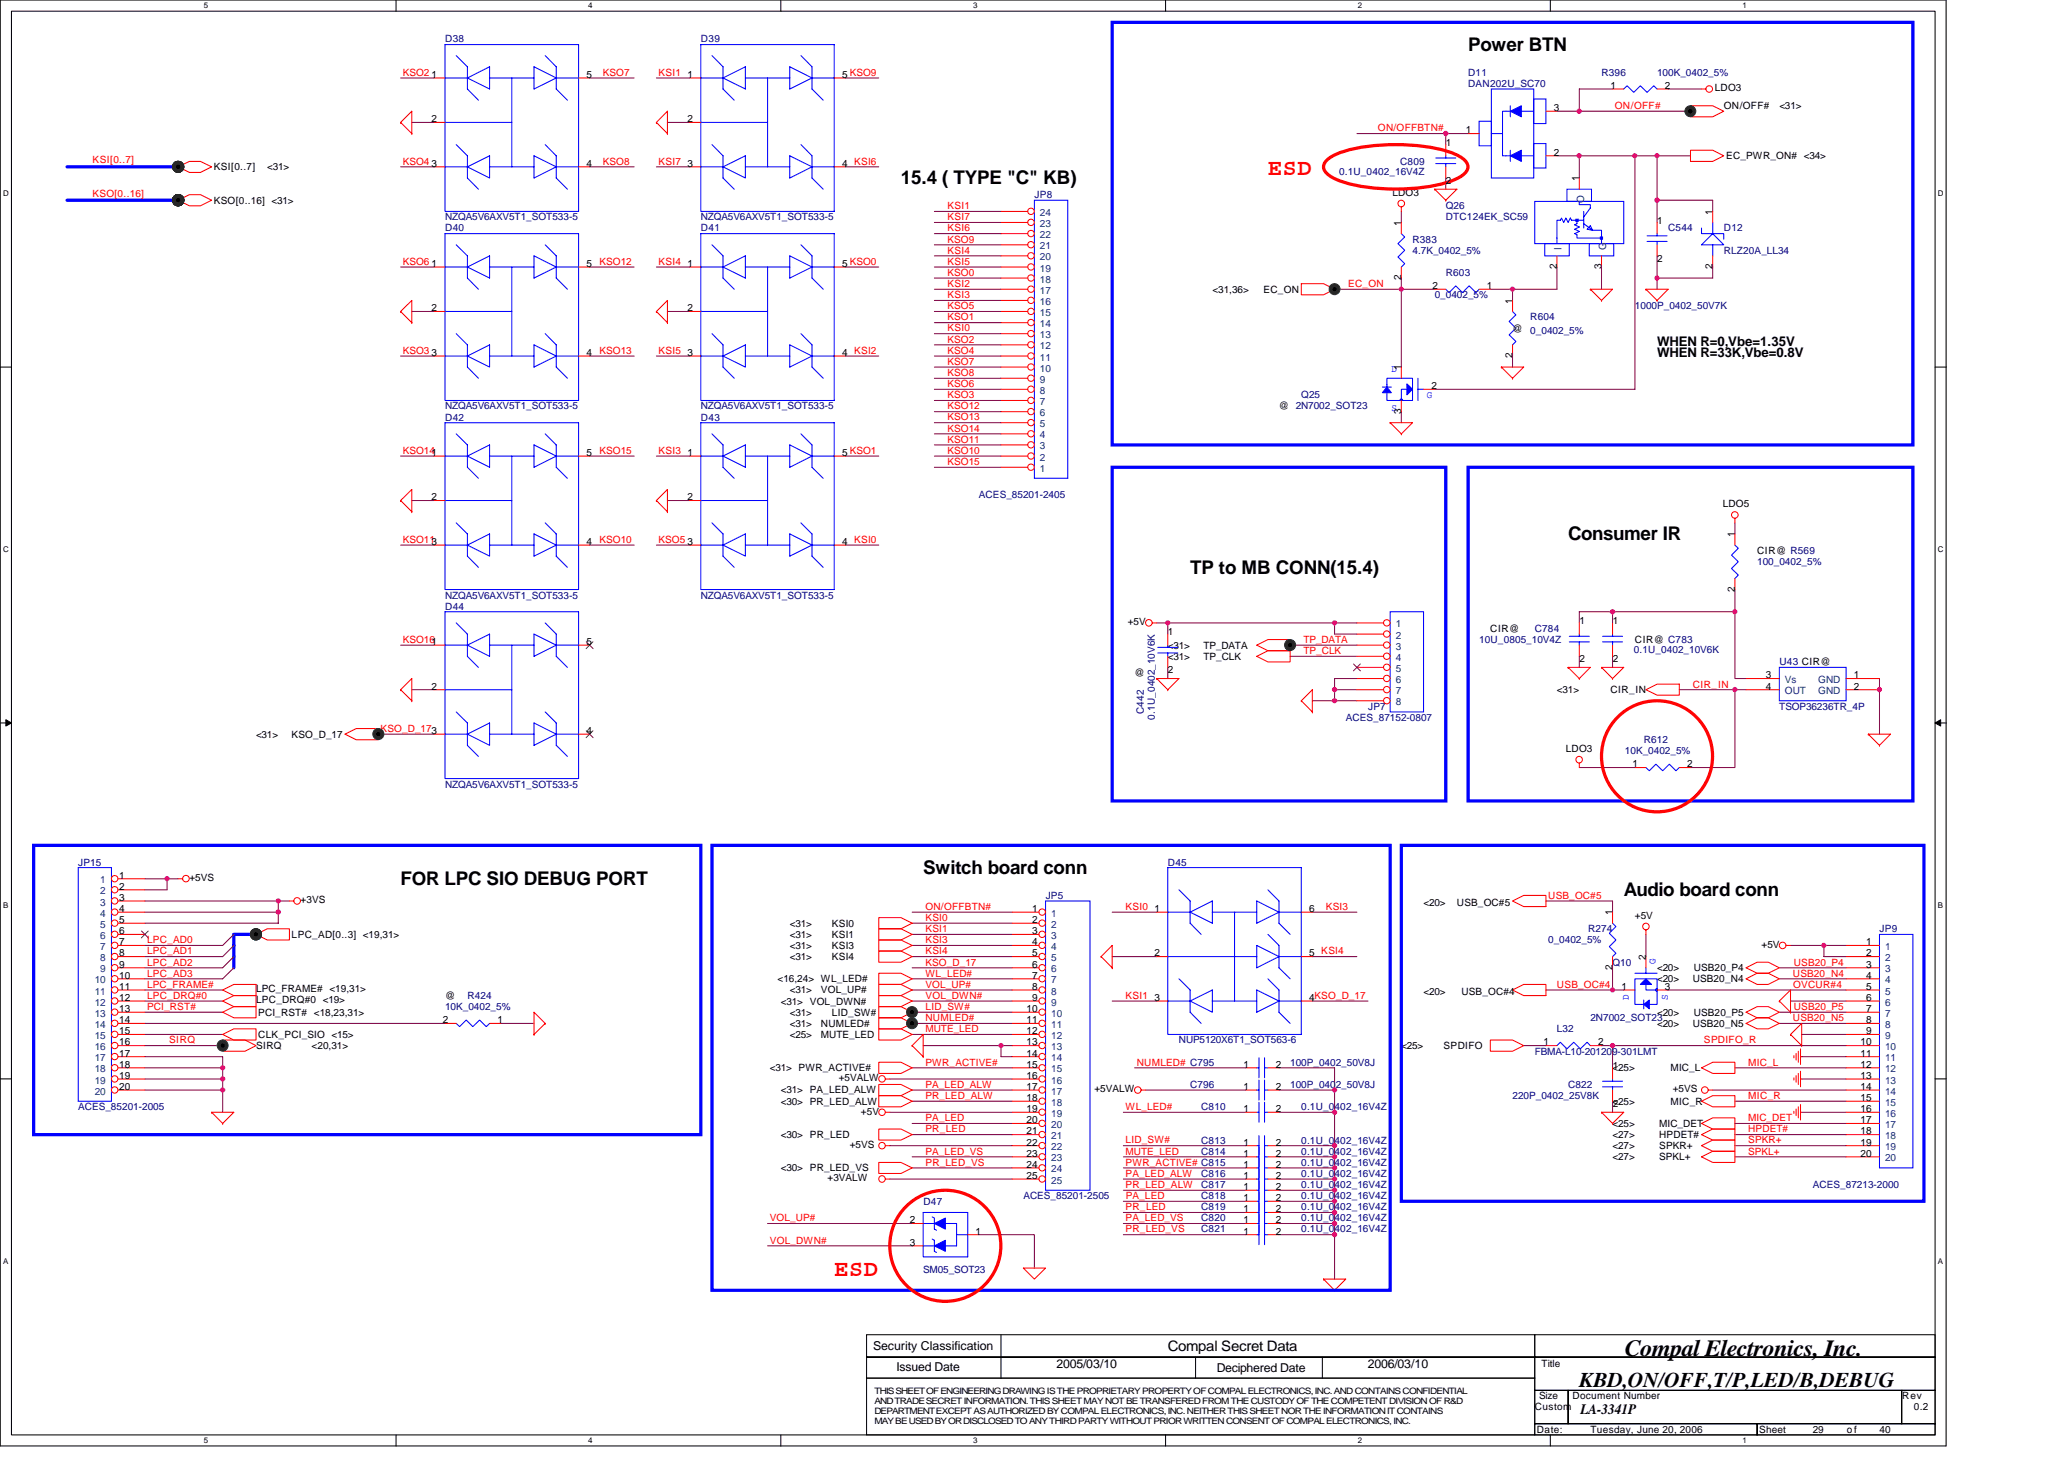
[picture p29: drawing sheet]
<svg xmlns="http://www.w3.org/2000/svg" width="297mm" height="210mm" viewBox="0 0 297 210" stroke-linecap="round" stroke-linejoin="round" font-family="sans-serif">
<defs><g id="words">
<g font-size="3.3" fill="#f00">
<text x="182.5" y="25.2">ESD</text>
<text x="120.1" y="183.6">ESD</text>
</g>
<text font-size="3.3" x="233.8" y="195.1">Compal Electronics, Inc.</text>
<text font-size="3" x="227.3" y="199.6">KBD,ON/OFF,T/P,LED/B,DEBUG</text>
<g font-size="2.7">
<text x="211.3" y="7.3">Power BTN</text>
<text x="129.7" y="26.5">15.4 ( TYPE &quot;C&quot; KB)</text>
<text x="225.7" y="77.7">Consumer IR</text>
<text x="171.3" y="82.5">TP to MB CONN(15.4)</text>
<text x="132.9" y="125.8">Switch board conn</text>
<text x="57.7" y="127.3">FOR LPC SIO DEBUG PORT</text>
<text x="233.7" y="128.9">Audio board conn</text>
</g>
<g font-size="2.1">
<text x="168.1" y="194.4">Compal Secret Data</text>
<text x="227.4" y="203.5">LA-3341P</text>
</g>
<g font-size="1.9">
<text x="238.5" y="51.4">WHEN R=33K,Vbe=0.8V</text>
<text x="238.5" y="49.8">WHEN R=0,Vbe=1.35V</text>
</g>
<g font-size="1.8">
<text x="125.7" y="194.2">Security Classification</text>
<text x="129" y="197.3">Issued Date</text>
<text x="152.1" y="196.8">2005/03/10</text>
<text x="175.1" y="197.4">Deciphered Date</text>
<text x="196.9" y="196.8">2006/03/10</text>
</g>
<g font-size="1.4" fill="#f00">
<text x="58" y="10.9">KSO2</text>
<text x="86.8" y="10.9">KSO7</text>
<text x="94.8" y="10.9">KSI1</text>
<text x="232.4" y="15.7">ON/OFF#</text>
<text x="13.3" y="23.5">KSI[0..7]</text>
<text x="58" y="23.7">KSO4</text>
<text x="86.8" y="23.7">KSO8</text>
<text x="94.8" y="23.7">KSI7</text>
<text x="198.3" y="18.9">ON/OFFBTN#</text>
<text x="13.3" y="28.3">KSO[0..16]</text>
<text x="136.4" y="31.7">KSI7</text>
<text x="136.4" y="30.1">KSI1</text>
<text x="136.4" y="33.3">KSI6</text>
<text x="136.4" y="34.9">KSO9</text>
<text x="58" y="38.1">KSO6</text>
<text x="86.3" y="38.1">KSO12</text>
<text x="94.8" y="38.1">KSI4</text>
<text x="136.4" y="36.5">KSI4</text>
<text x="136.4" y="39.7">KSO0</text>
<text x="136.4" y="38.1">KSI5</text>
<text x="136.4" y="41.3">KSI2</text>
<text x="194" y="41.3">EC_ON</text>
<text x="136.4" y="46.1">KSO1</text>
<text x="136.4" y="47.7">KSI0</text>
<text x="136.4" y="42.9">KSI3</text>
<text x="136.4" y="44.5">KSO5</text>
<text x="58" y="50.9">KSO3</text>
<text x="86.3" y="50.9">KSO13</text>
<text x="94.8" y="50.9">KSI5</text>
<text x="136.4" y="52.5">KSO7</text>
<text x="136.4" y="50.9">KSO4</text>
<text x="136.4" y="49.3">KSO2</text>
<text x="136.4" y="55.7">KSO6</text>
<text x="136.4" y="58.9">KSO12</text>
<text x="136.4" y="57.3">KSO3</text>
<text x="136.4" y="54.1">KSO8</text>
<text x="58" y="65.3">KSO141</text>
<text x="86.3" y="65.3">KSO15</text>
<text x="94.8" y="65.3">KSI3</text>
<text x="136.4" y="60.5">KSO13</text>
<text x="136.4" y="63.7">KSO11</text>
<text x="136.4" y="62.1">KSO14</text>
<text x="136.4" y="65.3">KSO10</text>
<text x="136.4" y="66.9">KSO15</text>
<text x="58" y="78.1">KSO113</text>
<text x="86.3" y="78.1">KSO10</text>
<text x="94.8" y="78.1">KSO5</text>
<text x="58" y="92.5">KSO161</text>
<text x="187.6" y="92.5">TP_DATA</text>
<text x="187.6" y="94.1">TP_CLK</text>
<text x="243.6" y="98.9">CIR_IN</text>
<text x="54.8" y="105.3">KSO_D_173</text>
<text x="133.2" y="130.9">ON/OFFBTN#</text>
<text x="162" y="130.9">KSI0</text>
<text x="190.8" y="130.9">KSI3</text>
<text x="222.8" y="129.3">USB_OC#5</text>
<text x="21.2" y="135.7">LPC_AD0</text>
<text x="21.2" y="137.3">LPC_AD1</text>
<text x="133.2" y="137.3">KSI4</text>
<text x="133.2" y="132.5">KSI0</text>
<text x="133.2" y="134.1">KSI1</text>
<text x="133.2" y="135.7">KSI3</text>
<text x="21.2" y="140.5">LPC_AD3</text>
<text x="21.2" y="143.7">LPC_DRQ#0</text>
<text x="21.2" y="142.1">LPC_FRAME#</text>
<text x="21.2" y="138.9">LPC_AD2</text>
<text x="133.2" y="138.9">KSO_D_17</text>
<text x="133.2" y="142.1">VOL_UP#</text>
<text x="133.2" y="143.7">VOL_DWN#</text>
<text x="133.2" y="140.5">WL_LED#</text>
<text x="162" y="143.7">KSI1</text>
<text x="224.1" y="142.1">USB_OC#4</text>
<text x="258" y="140.5">USB20_N4</text>
<text x="258" y="142.1">OVCUR#4</text>
<text x="258.2" y="138.9">USB20_P4</text>
<text x="21.2" y="145.3">PCI_RST#</text>
<text x="133.2" y="146.9">NUMLED#</text>
<text x="133.2" y="148.5">MUTE_LED</text>
<text x="133.2" y="145.3">LID_SW#</text>
<text x="258" y="146.9">USB20_N5</text>
<text x="258.2" y="145.3">USB20_P5</text>
<text x="24.4" y="150.1">SIRQ</text>
<text x="133.2" y="153.3">PWR_ACTIVE#</text>
<text x="163.6" y="153.3">NUMLED# C795</text>
<text x="245.2" y="150.1">SPDIFO_R</text>
<text x="251.6" y="153.3">MIC_L</text>
<text x="133.2" y="158.1">PR_LED_ALW</text>
<text x="133.2" y="156.5">PA_LED_ALW</text>
<text x="133.2" y="161.3">PA_LED</text>
<text x="162" y="159.7">WL_LED#</text>
<text x="251.6" y="161.3">MIC_DET</text>
<text x="251.6" y="158.1">MIC_R</text>
<text x="133.2" y="162.9">PR_LED</text>
<text x="133.2" y="166.1">PA_LED_VS</text>
<text x="133.2" y="167.7">PR_LED_VS</text>
<text x="162" y="167.7">PWR_ACTIVE# C815</text>
<text x="162" y="166.1">MUTE_LED</text>
<text x="162" y="164.5">LID_SW#</text>
<text x="251.6" y="164.5">SPKR+</text>
<text x="251.6" y="166.1">SPKL+</text>
<text x="251.6" y="162.9">HPDET#</text>
<text x="162" y="169.3">PA_LED_ALW</text>
<text x="162" y="170.9">PR_LED_ALW</text>
<text x="162" y="172.5">PA_LED</text>
<text x="110.8" y="178.9">VOL_DWN#</text>
<text x="110.8" y="175.7">VOL_UP#</text>
<text x="162" y="174.1">PR_LED</text>
<text x="162" y="175.7">PA_LED_VS</text>
<text x="162" y="177.3">PR_LED_VS</text>
</g>
<g font-size="1.4">
<text x="62.1" y="11.2">1</text>
<text x="84.4" y="11.2">5</text>
<text x="98.9" y="11.2">1</text>
<text x="121.2" y="11.2">5 KSO9</text>
<text x="62.1" y="17.6">2</text>
<text x="98.9" y="17.6">2</text>
<text x="223.6" y="16">3</text>
<text x="231.8" y="12.8">1</text>
<text x="239.6" y="12.8">2</text>
<text x="246.8" y="13.1">LDO3</text>
<text x="248.1" y="15.7">ON/OFF#</text>
<text x="256.1" y="15.7">&lt;31&gt;</text>
<text x="62.1" y="24">3</text>
<text x="84.4" y="24">4</text>
<text x="98.9" y="24">3</text>
<text x="121.2" y="24">4 KSI6</text>
<text x="208.1" y="21">1</text>
<text x="210.9" y="19.2">1</text>
<text x="223.6" y="22.4">2</text>
<text x="248.4" y="22.9">EC_PWR_ON# &lt;34&gt;</text>
<text x="30.8" y="29.3">KSO[0..16] &lt;31&gt;</text>
<text x="30.8" y="24.5">KSI[0..7]</text>
<text x="38.5" y="24.5">&lt;31&gt;</text>
<text x="200.4" y="28.2">LDO3</text>
<text x="208.1" y="26.4">2</text>
<text x="227.3" y="26.1" transform="rotate(-90 227.3 26.1)">1</text>
<text x="201.7" y="32.5" transform="rotate(-90 201.7 32.5)">1</text>
<text x="238.5" y="32.2">1</text>
<text x="246.5" y="30.9" transform="rotate(-90 246.5 30.9)">1</text>
<text x="62.1" y="38.4">1</text>
<text x="84.4" y="38.4">5</text>
<text x="98.9" y="38.4">1</text>
<text x="121.2" y="38.4">5 KSO0</text>
<text x="201.7" y="40.3" transform="rotate(-90 201.7 40.3)">2</text>
<text x="206.1" y="41.6">2</text>
<text x="214" y="41.6">1</text>
<text x="224" y="38.7" transform="rotate(-90 224 38.7)">2</text>
<text x="230.5" y="38.7" transform="rotate(-90 230.5 38.7)">3</text>
<text x="238.5" y="37.6">2</text>
<text x="246.5" y="38.7" transform="rotate(-90 246.5 38.7)">2</text>
<text x="62.1" y="44.8">2</text>
<text x="98.9" y="44.8">2</text>
<text x="174.5" y="42.1">&lt;31,36&gt;</text>
<text x="181.8" y="42.1">EC_ON</text>
<text x="217.7" y="43.7" transform="rotate(-90 217.7 43.7)">1</text>
<text x="217.7" y="47.7">@</text>
<text x="62.1" y="51.2">3</text>
<text x="84.4" y="51.2">4</text>
<text x="98.9" y="51.2">3</text>
<text x="121.2" y="51.2">4 KSI2</text>
<text x="201.7" y="53.3" transform="rotate(-90 201.7 53.3)">1</text>
<text x="217.7" y="51.5" transform="rotate(-90 217.7 51.5)">2</text>
<text x="184.1" y="58.9">@ 2N7002_SOT23</text>
<text x="201.7" y="59.5" transform="rotate(-90 201.7 59.5)">3</text>
<text x="206" y="56">2</text>
<text x="84.4" y="65.6">5</text>
<text x="98.9" y="65.6">1</text>
<text x="121.2" y="65.6">5 KSO1</text>
<text x="62.1" y="72">2</text>
<text x="98.9" y="72">2</text>
<text x="247.9" y="73">LDO5</text>
<text x="249.7" y="77.3" transform="rotate(-90 249.7 77.3)">1</text>
<text x="84.4" y="78.4">4</text>
<text x="98.9" y="78.4">3</text>
<text x="121.2" y="78.4">4 KSI0</text>
<text x="252.9" y="79.7">CIR@ R569</text>
<text x="162.3" y="90">+5V</text>
<text x="227.3" y="89.8">1</text>
<text x="232.1" y="89.8">1</text>
<text x="249.7" y="85.2" transform="rotate(-90 249.7 85.2)">2</text>
<text x="84.4" y="92.8">5</text>
<text x="168.1" y="93.3">&lt;31&gt;</text>
<text x="168.1" y="94.9">&lt;31&gt;</text>
<text x="168.1" y="91.4">1</text>
<text x="173.2" y="93.3">TP_DATA</text>
<text x="173.2" y="94.9">TP_CLK</text>
<text x="214.5" y="90.9">CIR@</text>
<text x="227.3" y="95.2">2</text>
<text x="232.1" y="95.2">2</text>
<text x="235.3" y="92.5">CIR@ C783</text>
<text x="62.1" y="99.2">2</text>
<text x="163.3" y="97.3">@</text>
<text x="168.1" y="96.8">2</text>
<text x="224.1" y="99.7">&lt;31&gt;</text>
<text x="231.8" y="99.7">CIR_IN</text>
<text x="254.1" y="99.2">4</text>
<text x="254.1" y="97.6">3</text>
<text x="266.8" y="97.6">1</text>
<text x="266.8" y="99.2">2</text>
<text x="36.8" y="106.1">&lt;31&gt;</text>
<text x="42" y="106.1">KSO_D_17</text>
<text x="84.4" y="105.6">4</text>
<text x="225.4" y="108.2">LDO3</text>
<text x="234.9" y="110.4">1</text>
<text x="242.8" y="110.4">2</text>
<text x="17.2" y="126.4">1</text>
<text x="17.2" y="128">2</text>
<text x="17.2" y="129.6">3</text>
<text x="17.2" y="131.2">4</text>
<text x="27.3" y="126.7">+5VS</text>
<text x="43.3" y="130">+3VS</text>
<text x="148.5" y="131.2">1</text>
<text x="166.1" y="131.2">1</text>
<text x="188.4" y="131.2">6</text>
<text x="204.9" y="130.3">&lt;20&gt;</text>
<text x="209.7" y="130.3">USB_OC#5</text>
<text x="232" y="131.7" transform="rotate(-90 232 131.7)">1</text>
<text x="17.2" y="132.8">5</text>
<text x="17.2" y="134.4">6</text>
<text x="17.2" y="136">7</text>
<text x="17.2" y="137.6">8</text>
<text x="42" y="134.9">LPC_AD[0..3] &lt;19,31&gt;</text>
<text x="113.7" y="133.3">&lt;31&gt;</text>
<text x="113.7" y="134.9">&lt;31&gt;</text>
<text x="113.7" y="136.5">&lt;31&gt;</text>
<text x="119.7" y="133.3">KSI0</text>
<text x="119.7" y="134.9">KSI1</text>
<text x="119.7" y="136.5">KSI3</text>
<text x="148.5" y="132.8">2</text>
<text x="148.5" y="134.4">3</text>
<text x="148.5" y="136">4</text>
<text x="148.5" y="137.6">5</text>
<text x="166.1" y="137.6">2</text>
<text x="188.4" y="137.6">5 KSI4</text>
<text x="235.3" y="132.2">+5V</text>
<text x="253.5" y="136.4">+5V</text>
<text x="268.6" y="136">1</text>
<text x="268.6" y="137.6">2</text>
<text x="17.2" y="139.2">9</text>
<text x="17.2" y="140.8">10</text>
<text x="17.2" y="142.4">11</text>
<text x="17.2" y="144">12</text>
<text x="36.8" y="142.7">LPC_FRAME# &lt;19,31&gt;</text>
<text x="64" y="143.7">@</text>
<text x="111.9" y="141.3">&lt;16,24&gt; WL_LED#</text>
<text x="113.7" y="138.1">&lt;31&gt;</text>
<text x="113.7" y="142.9">&lt;31&gt;</text>
<text x="118.1" y="142.9">VOL_UP#</text>
<text x="119.7" y="138.1">KSI4</text>
<text x="148.5" y="139.2">6</text>
<text x="148.5" y="140.8">7</text>
<text x="148.5" y="142.4">8</text>
<text x="148.5" y="144">9</text>
<text x="166.1" y="144">3</text>
<text x="188.4" y="144">4KSO_D_17</text>
<text x="204.9" y="143.1">&lt;20&gt;</text>
<text x="210.3" y="143.1">USB_OC#4</text>
<text x="232" y="139.6" transform="rotate(-90 232 139.6)">2</text>
<text x="233.4" y="142.4">1</text>
<text x="236.9" y="138.1" transform="rotate(-90 236.9 138.1)">2</text>
<text x="238.5" y="139.7">&lt;20&gt;</text>
<text x="238.5" y="141.3">&lt;20&gt;</text>
<text x="239.6" y="142.4">3</text>
<text x="243.6" y="141.3">USB20_N4</text>
<text x="243.8" y="139.7">USB20_P4</text>
<text x="268.6" y="139.2">3</text>
<text x="268.6" y="140.8">4</text>
<text x="268.6" y="142.4">5</text>
<text x="268.6" y="144">6</text>
<text x="17.2" y="145.6">13</text>
<text x="17.2" y="147.2">14</text>
<text x="17.2" y="148.8">15</text>
<text x="36.8" y="144.4">LPC_DRQ#0 &lt;19&gt;</text>
<text x="37.2" y="146.1">PCI_RST# &lt;18,23,31&gt;</text>
<text x="37.2" y="149.3">CLK_PCI_SIO &lt;15&gt;</text>
<text x="63.7" y="147.2">2</text>
<text x="71.6" y="147.2">1</text>
<text x="112.4" y="144.5">&lt;31&gt; VOL_DWN#</text>
<text x="113.7" y="146.1">&lt;31&gt;</text>
<text x="113.7" y="147.7">&lt;31&gt;</text>
<text x="113.7" y="149.3">&lt;25&gt;</text>
<text x="118.1" y="147.7">NUMLED#</text>
<text x="118.1" y="149.3">MUTE_LED</text>
<text x="119.7" y="146.1">LID_SW#</text>
<text x="147.7" y="145.6">10</text>
<text x="147.7" y="147.2">11</text>
<text x="147.7" y="148.8">12</text>
<text x="238.5" y="146.1">&lt;20&gt;</text>
<text x="238.5" y="147.7">&lt;20&gt;</text>
<text x="243.6" y="147.7">USB20_N5</text>
<text x="243.8" y="146.1">USB20_P5</text>
<text x="268.6" y="145.6">7</text>
<text x="268.6" y="147.2">8</text>
<text x="268.6" y="148.8">9</text>
<text x="17.2" y="150.4">16</text>
<text x="17.2" y="152">17</text>
<text x="17.2" y="153.6">18</text>
<text x="17.2" y="155.2">19</text>
<text x="36.8" y="150.9">SIRQ</text>
<text x="44.8" y="150.9">&lt;20,31&gt;</text>
<text x="110.8" y="154.1">&lt;31&gt; PWR_ACTIVE#</text>
<text x="120.7" y="155.6">+5VALW</text>
<text x="147.7" y="150.4">13</text>
<text x="147.7" y="152">14</text>
<text x="147.7" y="153.6">15</text>
<text x="147.7" y="155.2">16</text>
<text x="178.9" y="153.6">1</text>
<text x="183.6" y="153.6">2</text>
<text x="201.7" y="150.9">&lt;25&gt;</text>
<text x="207.7" y="150.9">SPDIFO</text>
<text x="222.1" y="150.4">1</text>
<text x="230" y="150.4">2</text>
<text x="232.1" y="154.1">&lt;25&gt;</text>
<text x="232.1" y="153.8">1</text>
<text x="240.4" y="154.1">MIC_L</text>
<text x="267.8" y="150.4">10</text>
<text x="267.8" y="152">11</text>
<text x="267.8" y="153.6">12</text>
<text x="267.8" y="155.2">13</text>
<text x="17.2" y="156.8">20</text>
<text x="112.4" y="158.9">&lt;30&gt; PR_LED_ALW</text>
<text x="112.4" y="157.3">&lt;31&gt; PA_LED_ALW</text>
<text x="123.9" y="160.4">+5V</text>
<text x="147.7" y="156.8">17</text>
<text x="147.7" y="158.4">18</text>
<text x="147.7" y="160">19</text>
<text x="147.7" y="161.6">20</text>
<text x="157.5" y="157.2">+5VALW</text>
<text x="178.9" y="156.8">1</text>
<text x="178.9" y="160">1</text>
<text x="183.6" y="156.8">2</text>
<text x="183.6" y="160">2</text>
<text x="232.1" y="158.9">&lt;25&gt;</text>
<text x="232.1" y="159.2">2</text>
<text x="240.4" y="158.9">MIC_R</text>
<text x="240.7" y="157.2">+5VS</text>
<text x="267.8" y="156.8">14</text>
<text x="267.8" y="158.4">15</text>
<text x="267.8" y="160">16</text>
<text x="267.8" y="161.6">17</text>
<text x="112.4" y="163.7">&lt;30&gt; PR_LED</text>
<text x="122.3" y="165.2">+5VS</text>
<text x="147.7" y="163.2">21</text>
<text x="147.7" y="164.8">22</text>
<text x="147.7" y="166.4">23</text>
<text x="147.7" y="168">24</text>
<text x="178.9" y="168">1</text>
<text x="178.9" y="164.8">1</text>
<text x="178.9" y="166.4">1</text>
<text x="183.6" y="168">2</text>
<text x="183.6" y="164.8">2</text>
<text x="183.6" y="166.4">2</text>
<text x="232.1" y="166.9">&lt;27&gt;</text>
<text x="232.1" y="165.3">&lt;27&gt;</text>
<text x="232.1" y="162.1">&lt;25&gt;</text>
<text x="232.1" y="163.7">&lt;27&gt;</text>
<text x="238.8" y="166.9">SPKL+</text>
<text x="238.8" y="165.3">SPKR+</text>
<text x="238.8" y="162.1">MIC_DET</text>
<text x="238.8" y="163.7">HPDET#</text>
<text x="267.8" y="163.2">18</text>
<text x="267.8" y="164.8">19</text>
<text x="267.8" y="166.4">20</text>
<text x="112.4" y="168.5">&lt;30&gt; PR_LED_VS</text>
<text x="119.1" y="170">+3VALW</text>
<text x="147.7" y="169.6">25</text>
<text x="178.9" y="169.6">1</text>
<text x="178.9" y="171.2">1</text>
<text x="178.9" y="172.8">1</text>
<text x="183.6" y="169.6">2</text>
<text x="183.6" y="171.2">2</text>
<text x="183.6" y="172.8">2</text>
<text x="130.9" y="176">2</text>
<text x="130.9" y="179.2">3</text>
<text x="140.4" y="177.6">1</text>
<text x="178.9" y="174.4">1</text>
<text x="178.9" y="176">1</text>
<text x="178.9" y="177.6">1</text>
<text x="183.6" y="174.4">2</text>
<text x="183.6" y="176">2</text>
<text x="183.6" y="177.6">2</text>
<text x="221.8" y="196.7">Title</text>
<text x="220.9" y="202.9">Custom</text>
<text x="221.5" y="201.3">Size</text>
<text x="226.3" y="201.3">Document Number</text>
<text x="273.7" y="201.3">Rev</text>
<text x="275.4" y="202.9">0.2</text>
<text x="221.2" y="206.1">Date:</text>
<text x="228.9" y="206.1">Tuesday, June 20, 2006</text>
<text x="253.2" y="206.1">Sheet</text>
<text x="260.9" y="206.1">29</text>
<text x="265.8" y="206.1">of</text>
<text x="270.5" y="206.1">40</text>
</g>
<g font-size="1.4" fill="#000080">
<text x="64.1" y="6.1">D38</text>
<text x="100.9" y="6.1">D39</text>
<text x="211.3" y="10.9">D11</text>
<text x="230.5" y="10.9">R396</text>
<text x="238.5" y="10.9">100K_0402_5%</text>
<text x="211.3" y="12.5">DAN202U_SC70</text>
<text x="201.5" y="23.7">C809</text>
<text x="148.9" y="28.5">JP8</text>
<text x="192.7" y="25.1">0.1U_0402_16V4Z</text>
<text x="64" y="31.7">NZQA5V6AXV5T1_SOT533-5</text>
<text x="64.1" y="33.3">D40</text>
<text x="100.9" y="31.7">NZQA5V6AXV5T1_SOT533-5</text>
<text x="100.9" y="33.3">D41</text>
<text x="203.3" y="34.9">R383</text>
<text x="208.1" y="30.1">Q26</text>
<text x="208.1" y="31.7">DTC124EK_SC59</text>
<text x="240.1" y="33.3">C544</text>
<text x="248.1" y="33.3">D12</text>
<text x="203.3" y="36.5">4.7K_0402_5%</text>
<text x="208.1" y="39.7">R603</text>
<text x="248.1" y="36.5">RLZ20A_LL34</text>
<text x="206.5" y="42.9">0_0402_5%</text>
<text x="220.2" y="46.1">R604</text>
<text x="235.3" y="44.5">1000P_0402_50V7K</text>
<text x="220.2" y="48">0_0402_5%</text>
<text x="64" y="58.9">NZQA5V6AXV5T1_SOT533-5</text>
<text x="100.9" y="58.9">NZQA5V6AXV5T1_SOT533-5</text>
<text x="187.3" y="57.3">Q25</text>
<text x="64.1" y="60.5">D42</text>
<text x="100.9" y="60.5">D43</text>
<text x="140.9" y="71.7">ACES_85201-2405</text>
<text x="252.9" y="81.3">100_0402_5%</text>
<text x="64" y="86.1">NZQA5V6AXV5T1_SOT533-5</text>
<text x="64.1" y="87.7">D44</text>
<text x="100.9" y="86.1">NZQA5V6AXV5T1_SOT533-5</text>
<text x="212.9" y="92.5">10U_0805_10V4Z</text>
<text x="220.9" y="90.9">C784</text>
<text x="235.1" y="94">0.1U_0402_10V6K</text>
<text x="256.1" y="95.7">U43 CIR@</text>
<text x="164.6" y="102.7" transform="rotate(-90 164.6 102.7)">C442</text>
<text x="166.2" y="103.5" transform="rotate(-90 166.2 103.5)">0.1U_0402_10V6K</text>
<text x="193.7" y="103.7">ACES_87152-0807</text>
<text x="196.9" y="102.1">JP7</text>
<text x="236.6" y="106.9">R612</text>
<text x="256.1" y="102.1">TSOP36236TR_4P</text>
<text x="64" y="113.3">NZQA5V6AXV5T1_SOT533-5</text>
<text x="233.8" y="108.5">10K_0402_5%</text>
<text x="11.3" y="124.5">JP15</text>
<text x="168.1" y="124.5">D45</text>
<text x="150.5" y="129.3">JP5</text>
<text x="222.8" y="135.7">0_0402_5%</text>
<text x="228.6" y="134.1">R274</text>
<text x="270.5" y="134.1">JP9</text>
<text x="67.3" y="143.7">R424</text>
<text x="232.1" y="138.9">Q10</text>
<text x="64" y="145.3">10K_0402_5%</text>
<text x="224.1" y="148.5">L32</text>
<text x="228.9" y="146.9">2N7002_SOT23</text>
<text x="169.7" y="150.1">NUP5120X6T1_SOT563-6</text>
<text x="185.7" y="153.3">100P_0402_50V8J</text>
<text x="220.9" y="151.7">FBMA-L10-201209-301LMT</text>
<text x="11.3" y="159.7">ACES_85201-2005</text>
<text x="171.3" y="156.5">C796</text>
<text x="172.9" y="159.7">C810</text>
<text x="185.7" y="156.5">100P_0402_50V8J</text>
<text x="187.3" y="159.7">0.1U_0402_16V4Z</text>
<text x="217.7" y="158.1">220P_0402_25V8K</text>
<text x="225.7" y="156.5">C822</text>
<text x="172.9" y="164.5">C813</text>
<text x="172.9" y="166.1">C814</text>
<text x="187.3" y="167.7">0.1U_0402_16V4Z</text>
<text x="187.3" y="164.5">0.1U_0402_16V4Z</text>
<text x="187.3" y="166.1">0.1U_0402_16V4Z</text>
<text x="132.9" y="173.3">D47</text>
<text x="147.3" y="172.5">ACES_85201-2505</text>
<text x="172.9" y="169.3">C816</text>
<text x="172.9" y="170.9">C817</text>
<text x="172.9" y="172.5">C818</text>
<text x="187.3" y="169.3">0.1U_0402_16V4Z</text>
<text x="187.3" y="170.9">0.1U_0402_16V4Z</text>
<text x="187.3" y="172.5">0.1U_0402_16V4Z</text>
<text x="260.9" y="170.9">ACES_87213-2000</text>
<text x="172.9" y="174.1">C819</text>
<text x="172.9" y="175.7">C820</text>
<text x="172.9" y="177.3">C821</text>
<text x="187.3" y="174.1">0.1U_0402_16V4Z</text>
<text x="187.3" y="175.7">0.1U_0402_16V4Z</text>
<text x="187.3" y="177.3">0.1U_0402_16V4Z</text>
<text x="132.9" y="183.1">SM05_SOT23</text>
</g>
<g font-size="1.4" fill="#004080">
<text x="228" y="29.1" transform="rotate(-90 228 29.1)">O</text>
<text x="149.7" y="35.9">21</text>
<text x="149.7" y="34.3">22</text>
<text x="149.7" y="32.7">23</text>
<text x="149.7" y="31.1">24</text>
<text x="149.7" y="40.7">18</text>
<text x="149.7" y="39.1">19</text>
<text x="149.7" y="37.5">20</text>
<text x="224.7" y="36" transform="rotate(-90 224.7 36)">I</text>
<text x="231.2" y="36" transform="rotate(-90 231.2 36)">G</text>
<text x="149.7" y="47.1">14</text>
<text x="149.7" y="45.5">15</text>
<text x="149.7" y="43.9">16</text>
<text x="149.7" y="42.3">17</text>
<text x="149.7" y="53.5">10</text>
<text x="149.7" y="51.9">11</text>
<text x="149.7" y="50.3">12</text>
<text x="149.7" y="48.7">13</text>
<text x="149.7" y="59.9">6</text>
<text x="149.7" y="58.3">7</text>
<text x="149.7" y="56.7">8</text>
<text x="149.7" y="55.1">9</text>
<text x="149.7" y="64.7">3</text>
<text x="149.7" y="63.1">4</text>
<text x="149.7" y="61.5">5</text>
<text x="149.7" y="67.9">1</text>
<text x="149.7" y="66.3">2</text>
<text x="200.9" y="90.3">1</text>
<text x="200.9" y="91.9">2</text>
<text x="200.9" y="93.5">3</text>
<text x="200.9" y="95.1">4</text>
<text x="200.9" y="96.7">5</text>
<text x="200.9" y="98.3">6</text>
<text x="200.9" y="99.9">7</text>
<text x="200.9" y="101.5">8</text>
<text x="256.9" y="99.9">OUT</text>
<text x="256.9" y="98.3">Vs</text>
<text x="261.7" y="98.3">GND</text>
<text x="261.7" y="99.9">GND</text>
<text x="14.4" y="127.1">1</text>
<text x="14.4" y="128.7">2</text>
<text x="14.4" y="130.3">3</text>
<text x="14.4" y="131.9">4</text>
<text x="151.3" y="131.9">1</text>
<text x="14.4" y="133.5">5</text>
<text x="14.4" y="135.1">6</text>
<text x="14.4" y="136.7">7</text>
<text x="151.3" y="133.5">2</text>
<text x="151.3" y="135.1">3</text>
<text x="151.3" y="136.7">4</text>
<text x="271.3" y="136.7">1</text>
<text x="13.6" y="141.5">10</text>
<text x="13.6" y="143.1">11</text>
<text x="14.4" y="138.3">8</text>
<text x="14.4" y="139.9">9</text>
<text x="151.3" y="138.3">5</text>
<text x="151.3" y="139.9">6</text>
<text x="151.3" y="141.5">7</text>
<text x="151.3" y="143.1">8</text>
<text x="271.3" y="138.3">2</text>
<text x="271.3" y="139.9">3</text>
<text x="271.3" y="141.5">4</text>
<text x="271.3" y="143.1">5</text>
<text x="13.6" y="144.7">12</text>
<text x="13.6" y="146.3">13</text>
<text x="13.6" y="147.9">14</text>
<text x="13.6" y="149.5">15</text>
<text x="151.3" y="144.7">9</text>
<text x="151.3" y="146.3">10</text>
<text x="151.3" y="147.9">11</text>
<text x="151.3" y="149.5">12</text>
<text x="271.3" y="144.7">6</text>
<text x="271.3" y="146.3">7</text>
<text x="271.3" y="147.9">8</text>
<text x="271.3" y="149.5">9</text>
<text x="13.6" y="151.1">16</text>
<text x="13.6" y="152.7">17</text>
<text x="13.6" y="154.3">18</text>
<text x="13.6" y="155.9">19</text>
<text x="151.3" y="151.1">13</text>
<text x="151.3" y="152.7">14</text>
<text x="151.3" y="154.3">15</text>
<text x="151.3" y="155.9">16</text>
<text x="271.3" y="151.1">10</text>
<text x="271.3" y="152.7">11</text>
<text x="271.3" y="154.3">12</text>
<text x="271.3" y="155.9">13</text>
<text x="13.6" y="157.5">20</text>
<text x="151.3" y="157.5">17</text>
<text x="151.3" y="159.1">18</text>
<text x="151.3" y="160.7">19</text>
<text x="271.3" y="157.5">14</text>
<text x="271.3" y="159.1">15</text>
<text x="271.3" y="160.7">16</text>
<text x="151.3" y="162.3">20</text>
<text x="151.3" y="163.9">21</text>
<text x="151.3" y="165.5">22</text>
<text x="151.3" y="167.1">23</text>
<text x="271.3" y="162.3">17</text>
<text x="271.3" y="163.9">18</text>
<text x="271.3" y="165.5">19</text>
<text x="271.3" y="167.1">20</text>
<text x="151.3" y="168.7">24</text>
<text x="151.3" y="170.3">25</text>
</g>
<g font-size="1.4" fill="#00f">
<text x="200.2" y="53.5">D</text>
<text x="200.2" y="59.1">S</text>
<text x="205.4" y="57.3">G</text>
<text x="234.4" y="143.9" transform="rotate(-90 234.4 143.9)">D</text>
<text x="238.3" y="138.7" transform="rotate(-90 238.3 138.7)">G</text>
<text x="240" y="143.9" transform="rotate(-90 240 143.9)">S</text>
</g>
<g font-size="1.3">
<text x="125.8" y="200.5">THIS SHEET OF ENGINEERING DRAWING IS THE PROPRIETARY PROPERTY OF COMPAL ELECTRONICS, INC. AND CONTAINS CONFIDENTIAL</text>
<text x="125.8" y="202">AND TRADE SECRET INFORMATION. THIS SHEET MAY NOT BE TRANSFERED FROM THE CUSTODY OF THE COMPETENT DIVISION OF R&amp;D</text>
<text x="125.8" y="203.5">DEPARTMENT EXCEPT AS AUTHORIZED BY COMPAL ELECTRONICS, INC. NEITHER THIS SHEET NOR THE INFORMATION IT CONTAINS</text>
<text x="125.8" y="204.9">MAY BE USED BY OR DISCLOSED TO ANY THIRD PARTY WITHOUT PRIOR WRITTEN CONSENT OF COMPAL ELECTRONICS, INC.</text>
</g>
<g font-size="1.1">
<text x="29.3" y="1.2">5</text>
<text x="84.7" y="1.2">4</text>
<text x="140" y="1.2">3</text>
<text x="195.4" y="1.2">2</text>
<text x="250.8" y="1.2">1</text>
<text x=".4" y="28.2">D</text>
<text x="278.9" y="28.2">D</text>
<text x=".4" y="79.4">C</text>
<text x="278.9" y="79.4">C</text>
<text x=".4" y="130.6">B</text>
<text x="278.9" y="130.6">B</text>
<text x=".4" y="181.8">A</text>
<text x="278.9" y="181.8">A</text>
<text x="29.3" y="207.6">5</text>
<text x="84.7" y="207.6">4</text>
<text x="140" y="207.6">3</text>
<text x="195.4" y="207.6">2</text>
<text x="250.8" y="207.6">1</text>
</g>
</g></defs>
<path d="M0 0h280.1v208h-280.1zM1.6 1.6h276.9v204.8h-276.9z" fill="none" stroke="#000" stroke-width=".15"/>
<g fill="#fff">
<path d="M29.3 .2h.6v1.2h-.6z"/>
<path d="M29.3 206.6h.6v1.3h-.6z"/>
</g>
<path d="M57 0v1.6M57 206.4v1.6" fill="none" stroke="#000" stroke-width=".15"/>
<g fill="#fff">
<path d="M84.7 .2h.6v1.2h-.6z"/>
<path d="M84.7 206.6h.6v1.3h-.6z"/>
</g>
<path d="M112.4 0v1.6M112.4 206.4v1.6" fill="none" stroke="#000" stroke-width=".15"/>
<g fill="#fff">
<path d="M140 .2h.6v1.2h-.6z"/>
<path d="M140 206.6h.6v1.3h-.6z"/>
</g>
<path d="M167.7 0v1.6M167.7 206.4v1.6" fill="none" stroke="#000" stroke-width=".15"/>
<g fill="#fff">
<path d="M195.4 .2h.6v1.2h-.6z"/>
<path d="M195.4 206.6h.6v1.3h-.6z"/>
</g>
<path d="M223.1 0v1.6M223.1 206.4v1.6" fill="none" stroke="#000" stroke-width=".15"/>
<g fill="#fff">
<path d="M250.8 .2h.6v1.2h-.6z"/>
<path d="M250.8 206.6h.6v1.3h-.6z"/>
<path d="M.4 27.2h.8v1.3h-.8z"/>
<path d="M278.9 27.2h.8v1.3h-.8z"/>
<path d="M.4 78.4h.8v1.3h-.8z"/>
<path d="M278.9 78.4h.8v1.3h-.8z"/>
</g>
<path d="M0 52.8h1.6M278.5 52.8h1.6" fill="none" stroke="#000" stroke-width=".15"/>
<g fill="#fff">
<path d="M.4 129.6h.8v1.3h-.8z"/>
<path d="M278.9 129.6h.7v1.3h-.7z"/>
</g>
<path d="M0 104h1.6M278.5 104h1.6" fill="none" stroke="#000" stroke-width=".15"/>
<path d="M.8 103.5l.8 .5-.8 .5zM278.5 104l.8-.5v1z" fill="#000" stroke="#000" stroke-width=".14"/>
<g fill="#fff">
<path d="M.4 180.8h.8v1.3h-.8z"/>
<path d="M278.9 180.8h.7v1.3h-.7z"/>
</g>
<g fill="none" stroke="#000" stroke-width=".15">
<path d="M0 155.2h1.6M278.5 155.2h1.6M124.7 192h96.2v3.2h-96.2zM124.7 195.2h96.2v3.1h-96.2zM124.7 198.3h96.2v8.1h-96.2zM144.1 192v6.3M172.1 195.2v3.1M190.3 195.2v3.1M220.9 192h57.6v3.2h-57.6zM220.9 195.2h57.6v4.8h-57.6zM220.9 200h4.8v4.8h-4.8zM220.9 204.8h32v1.6h-32z"/>
<path d="M225.7 200h48v4.8h-48zM252.9 204.8h25.6v1.6h-25.6zM273.7 200h4.8v4.8h-4.8z"/>
</g>
<path d="M160.1 3.2h115.2v60.8h-115.2zM9.6 28.8h16.1M9.6 24h16.1M160.1 67.2h48v48h-48zM211.3 67.2h64v48h-64zM4.8 121.6h96.1v41.6h-96.1zM36.8 134.4h-3.1v4.8M102.5 121.6h97.6v64h-97.6zM201.7 121.6h75.2v51.2h-75.2z" fill="none" stroke="#00f" stroke-width=".47"/>
<g fill="none" stroke="#800040" stroke-width=".15">
<path d="M57.7 11.2h4.8M59.3 17.6h3.2M84.9 11.2h6.4M94.5 11.2h4.8M96.1 17.6h3.2M121.7 11.2h4.8M195.3 19.2h12.8v1.6M208.1 19.2h3.2M224.1 16h19.2M232.1 12.8h-4.8v3.2M240.1 12.8h4.8M57.7 38.4h4.8"/>
<path d="M57.7 24h4.8M84.9 38.4h6.4M84.9 24h6.4M94.5 38.4h4.8M94.5 24h4.8M121.7 38.4h4.8M121.7 24h4.8M134.5 36.8h9.6M134.5 32h9.6M134.5 30.4h9.6M134.5 33.6h9.6M134.5 35.2h9.6"/>
<path d="M134.5 38.4h9.6M201.7 30.4v1.6M208.1 25.6v1.6M224.1 22.4h3.2M224.1 38.4v3.2h-6.4M227.3 22.4h8v33.6h-28.8M227.3 22.4v3.2M230.5 38.4v3.2M235.3 22.4h8M238.5 22.4v9.6M238.5 36.8v4.8M238.5 28.8h8v1.6"/>
<path d="M246.5 38.4v1.6h-8M57.7 51.2h4.8M59.3 44.8h3.2M84.9 51.2h6.4M94.5 51.2h4.8M96.1 44.8h3.2M121.7 51.2h4.8M134.5 56h9.6M134.5 41.6h9.6M134.5 46.4h9.6M134.5 48h9.6M134.5 40h9.6"/>
<path d="M134.5 52.8h9.6M134.5 43.2h9.6M134.5 59.2h9.6M134.5 57.6h9.6M134.5 51.2h9.6M134.5 49.6h9.6M134.5 44.8h9.6M134.5 54.4h9.6M192.1 41.6h14.4M201.7 40v12.8M201.7 59.2v1.6M214.5 41.6h3.2v1.6"/>
<path d="M217.7 51.2v1.6M57.7 65.6h4.8M57.7 78.4h4.8M59.3 72h3.2M84.9 65.6h6.4M84.9 78.4h6.4M94.5 65.6h4.8M94.5 78.4h4.8M96.1 72h3.2M121.7 65.6h4.8M121.7 78.4h4.8M134.5 60.8h9.6"/>
<path d="M134.5 64h9.6M134.5 67.2h9.6M134.5 62.4h9.6M134.5 65.6h9.6M249.7 75.2v1.6M57.7 92.8h4.8M59.3 99.2h3.2M166.5 89.6h1.6v1.6M168.1 96v1.6M168.1 89.6h27.2M185.7 94.4h9.6M185.7 92.8h9.6"/>
<path d="M192.1 99.2h3.2M192.1 89.6v1.6h3.2M195.3 97.6h-3.2v3.2M227.3 94.4v1.6M232.1 88v1.6M232.1 94.4v1.6M241.7 99.2h8v11.2h-6.4M249.7 88v9.6h1.6M249.7 88h-22.4v1.6M249.7 99.2h1.6M249.7 84.8v3.2M270.5 97.6v8"/>
<path d="M54.5 105.6h8M188.9 100.8h6.4M227.3 110.4h8M20.8 129.6h20.9M20.8 131.2h19.2M20.8 126.4h4.9M24 126.4v1.6h-3.2M33.7 137.6l-1.7 1.6h-11.2M33.7 136l-1.7 1.6h-11.2M33.7 139.2l-1.7 1.6h-11.2M33.7 134.4l-1.7 1.6h-11.2M40 129.6v3.2h-19.2"/>
<path d="M131.3 136h14.4M131.3 139.2h14.4M131.3 137.6h14.4M131.3 132.8h14.4M131.3 131.2h14.4M131.3 134.4h14.4M160.1 137.6h6.4M160.1 131.2h6.4M188.9 137.6h6.4M188.9 131.2h6.4M222.5 129.6h9.6v1.6M232.1 139.2v3.2"/>
<path d="M236.9 134.4v3.2M256.1 139.2h9.6M257.7 136h4.8v1.6h3.2M262.5 136h3.2M20.8 145.6h11.2M20.8 144h11.2M20.8 142.4h11.2M20.8 150.4h11.2M20.8 147.2h43.2M20.8 148.8h11.2M20.8 152h11.2v8M20.8 155.2h11.2"/>
<path d="M20.8 153.6h11.2M20.8 156.8h11.2M72 147.2h4.9M128.1 155.2h17.6M131.3 145.6h14.4M131.3 140.8h14.4M131.3 144h14.4M131.3 142.4h14.4M131.3 147.2h14.4M131.3 148.8h14.4M131.3 153.6h14.4M131.3 158.4h14.4"/>
<path d="M131.3 156.8h14.4M132.9 150.4h12.8M144.1 150.4v1.6h1.6M160.1 144h6.4M163.3 153.6h16M164.9 156.8h14.4M184.1 153.6h8v30.4M184.1 156.8h8M188.9 144h8M219.3 150.4h3.2M222.5 142.4h11.2M230.5 150.4h1.6"/>
<path d="M232.1 158.4v1.6M240.1 142.4h25.6M246.5 156.8h19.2M249.7 153.6h16M249.7 158.4h16M256.1 145.6h9.6M256.1 140.8h9.6M256.1 147.2h9.6M257.7 144h8M259.3 148.8h6.4M259.3 152h6.4M259.3 155.2h6.4"/>
<path d="M265.7 150.4h-33.6v3.2M110.5 176h20.8M110.5 179.2h20.8M128.1 160h17.6M128.1 164.8h17.6M128.1 169.6h17.6M131.3 161.6h14.4M131.3 163.2h14.4M131.3 166.4h14.4M131.3 168h14.4M140.9 177.6h8v4.8M161.7 160h17.6"/>
<path d="M161.7 166.4h17.6M161.7 168h17.6M161.7 164.8h17.6M161.7 169.6h17.6M161.7 174.4h17.6M161.7 176h17.6M161.7 177.6h17.6M161.7 171.2h17.6M161.7 172.8h17.6M184.1 160h8M184.1 166.4h8M184.1 168h8"/>
<path d="M184.1 164.8h8M184.1 169.6h8M184.1 174.4h8M184.1 176h8M184.1 177.6h8M184.1 171.2h8M184.1 172.8h8M249.7 161.6h16M249.7 163.2h16M249.7 166.4h16M249.7 164.8h16M259.3 160h6.4"/>
</g>
<g fill="none" stroke="#f00" stroke-width=".15">
<path d="M57.7 17.6h.1M57.7 17.6l1.6-1.6v3.2M57.7 17.6l1.6 1.6M59.3 19.2h.1M94.5 17.6h.1M94.5 17.6l1.6-1.6v3.2M94.5 17.6l1.6 1.6M96.1 19.2h.1M99.3 17.6h1.6M99.3 11.2h1.6M120.1 11.2h1.6M243.3 15.2h3.2l1.6 .8-1.6 .8h-3.2z"/>
<path d="M244.9 12.8h.6M25.7 28.8l1.6-.8h1.5l1.7 .8-1.7 .8h-1.5zM25.7 24l1.6-.8h1.5l1.7 .8-1.7 .8h-1.5zM99.3 24h1.6M120.1 24h1.6M201.7 29.8v.6M201.7 32v1.6M201.7 38.4v1.6M206.5 27.2h.1M206.5 27.2h3.2l-1.6 1.6M206.5 27.2l1.6 1.6M208.1 28.8h.1"/>
<path d="M224.1 36.8v1.6M227.3 25.6v1.6M230.5 36.8v1.6M243.3 21.6h3.2l1.6 .8-1.6 .8h-3.2zM246.5 30.4v1.6M246.5 36.8v1.6M57.7 44.8h.1M57.7 44.8l1.6-1.6v3.2M57.7 44.8l1.6 1.6M59.3 46.4h.1M94.5 44.8h.1M94.5 44.8l1.6-1.6v3.2"/>
<path d="M94.5 44.8l1.6 1.6M96.1 46.4h.1M187.3 40.8h3.2l1.6 .8-1.6 .8h-3.2zM206.5 41.6h1.6M212.9 41.6h1.6M216.1 52.8h.1M216.1 52.8h3.2l-1.6 1.6M216.1 52.8l1.6 1.6M217.7 54.4h.1M228.9 41.6h.1M228.9 41.6h3.2l-1.6 1.6M228.9 41.6l1.6 1.6"/>
<path d="M230.5 43.2h.1M236.9 41.6h.1M236.9 41.6h3.2l-1.6 1.6M236.9 41.6l1.6 1.6M238.5 43.2h.1M57.7 72h.1M57.7 72l1.6-1.6v3.2M57.7 72l1.6 1.6M59.3 73.6h.1M62.5 72h1.5M62.5 65.6h1.5M62.5 78.4h1.5"/>
<path d="M83.3 65.6h1.6M83.3 78.4h1.6M94.5 72h.1M94.5 72l1.6-1.6v3.2M94.5 72l1.6 1.6M96.1 73.6h.1M200.1 60.8h.1M200.1 60.8h3.2l-1.6 1.6M200.1 60.8l1.6 1.6M201.7 62.4h.1M249.7 74.6v.6M57.7 99.2h.1"/>
<path d="M57.7 99.2l1.6-1.6v3.2M57.7 99.2l1.6 1.6M165.8 89.6h.7M166.5 97.6h.1M166.5 97.6h3.2l-1.6 1.6M166.5 97.6l1.6 1.6M168.1 99.2h.1M180.9 92.8l1.6-.8h3.2v1.6h-3.2zM180.9 94.4l1.6-.8h3.2v1.6h-3.2zM225.7 96h.1M225.7 96h3.2l-1.6 1.6M225.7 96l1.6 1.6"/>
<path d="M227.3 97.6h.1M227.3 89.6v1.6M227.3 92.8v1.6M230.5 96h.1M230.5 96h3.2l-1.6 1.6M230.5 96l1.6 1.6M232.1 97.6h.1M236.9 99.2l1.6-.8h3.2v1.6h-3.2zM49.7 105.6l1.6-.8h3.2v1.6h-3.2zM59.3 100.8h.1M187.3 100.8h.1M187.3 100.8l1.6-1.6v3.2"/>
<path d="M187.3 100.8l1.6 1.6M188.9 102.4h.1M227.3 109.8v.6M235.3 110.4h1.6M241.7 110.4h1.6M268.9 105.6h.1M268.9 105.6h3.2l-1.6 1.6M268.9 105.6l1.6 1.6M270.5 107.2h.1M25.7 126.4h.6M36.8 134.4l1.7-.8h3.2v1.6h-3.2zM41.7 129.6h.6"/>
<path d="M126.5 132h3.2l1.6 .8-1.6 .8h-3.2zM126.5 133.6h3.2l1.6 .8-1.6 .8h-3.2zM126.5 135.2h3.2l1.6 .8-1.6 .8h-3.2zM126.5 136.8h3.2l1.6 .8-1.6 .8h-3.2zM158.5 137.6h.1M158.5 137.6l1.6-1.6v3.2M158.5 137.6l1.6 1.6M160.1 139.2h.1M217.7 129.6l1.6-.8h3.2v1.6h-3.2zM236.9 133.8v.6M251.3 139.2l1.6-.8h1.6l1.6 .8-1.6 .8h-1.6zM257 136h.7"/>
<path d="M32 145.6l1.7-.8h3.1v1.6h-3.1zM32 144l1.7-.8h3.1v1.6h-3.1zM32 148.8l1.7-.8h3.1v1.6h-3.1zM32 149.6h3.3l1.5 .8-1.5 .8h-3.3zM32 142.4l1.7-.8h3.1v1.6h-3.1zM64 147.2h1.7M70.5 147.2h1.5M76.9 148.8h.1M78.5 147.2h.1M78.5 147.2l-1.6-1.6v3.2M78.5 147.2l-1.6 1.6M126.5 152.8h3.2l1.6 .8-1.6 .8h-3.2z"/>
<path d="M126.5 146.4h3.2l1.6 .8-1.6 .8h-3.2zM126.5 148h3.2l1.6 .8-1.6 .8h-3.2zM126.5 141.6h3.2l1.6 .8-1.6 .8h-3.2zM126.5 143.2h3.2l1.6 .8-1.6 .8h-3.2zM126.5 144.8h3.2l1.6 .8-1.6 .8h-3.2zM126.5 157.6h3.2l1.6 .8-1.6 .8h-3.2zM126.5 140h3.2l1.6 .8-1.6 .8h-3.2zM126.5 156h3.2l1.6 .8-1.6 .8h-3.2zM127.4 155.2h.7M131.3 150.4h.1M131.3 150.4l1.6-1.6v3.2M131.3 150.4l1.6 1.6"/>
<path d="M132.9 152h.1M164.2 156.8h.7M214.5 149.6h3.2l1.6 .8-1.6 .8h-3.2zM217.7 142.4l1.6-.8h3.2v1.6h-3.2zM244.9 153.6l1.6-.8h3.2v1.6h-3.2zM244.9 158.4l1.6-.8h3.2v1.6h-3.2zM245.8 156.8h.7M251.3 140.8l1.6-.8h1.6l1.6 .8-1.6 .8h-1.6zM251.3 147.2l1.6-.8h1.6l1.6 .8-1.6 .8h-1.6zM251.3 145.6l1.6-.8h1.6l1.6 .8-1.6 .8h-1.6zM256.1 144h.1M256.1 144l1.6-1.6v3.2"/>
<path d="M256.1 144l1.6 1.6M257.7 148.8h.1M257.7 145.6h.1M257.7 148.8l1.6-1.6v3.2M257.7 148.8l1.6 1.6M258.2 151.9v.3M258.2 155.1v.3M258.2 159.9v.3M258.5 151.6v.9M258.5 154.7v1M258.5 159.6v.9M258.8 151.2v1.6"/>
<path d="M258.8 154.4v1.6M258.8 159.2v1.6M259.1 155.2h.2M259.1 150.9v2.2M259.1 154.1v2.3M259.1 158.9v2.2M259.1 152h.2M259.3 150.4h.1M30.5 160h.1M30.5 160h3.2l-1.7 1.6M30.5 160l1.5 1.6M32 161.6h.1"/>
<path d="M126.5 162.4h3.2l1.6 .8-1.6 .8h-3.2zM126.5 167.2h3.2l1.6 .8-1.6 .8h-3.2zM127.4 160h.7M127.4 164.8h.7M127.4 169.6h.7M179.3 169.6h1.6M179.3 168h1.6M182.5 169.6h1.6M182.5 168h1.6M230.5 160h.1M230.5 160h3.2l-1.6 1.6M230.5 160l1.6 1.6"/>
<path d="M232.1 161.6h.1M244.9 166.4l1.6-.8h3.2v1.6h-3.2zM244.9 164.8l1.6-.8h3.2v1.6h-3.2zM244.9 161.6l1.6-.8h3.2v1.6h-3.2zM244.9 163.2l1.6-.8h3.2v1.6h-3.2zM259.1 160h.2M147.3 182.4h3.2l-1.6 1.6zM190.5 184h.1M190.5 184h3.2l-1.6 1.6M190.5 184l1.6 1.6M192.1 185.6h.1"/>
<circle cx="246" cy="12.8" r=".47"/>
<circle cx="201.7" cy="29.3" r=".48"/>
<circle cx="249.7" cy="74.1" r=".47"/>
<circle cx="165.3" cy="89.6" r=".48"/>
<circle cx="227.3" cy="109.3" r=".47"/>
<circle cx="26.8" cy="126.4" r=".47"/>
<circle cx="42.8" cy="129.6" r=".48"/>
<circle cx="236.9" cy="133.3" r=".47"/>
<circle cx="256.6" cy="136" r=".47"/>
<circle cx="126.9" cy="155.2" r=".47"/>
<circle cx="163.7" cy="156.8" r=".47"/>
<circle cx="245.4" cy="156.8" r=".47"/>
<circle cx="126.9" cy="169.6" r=".47"/>
<circle cx="126.9" cy="164.8" r=".47"/>
<circle cx="126.9" cy="160" r=".47"/>
</g>
<g fill="#008000" stroke="#008000" stroke-width=".15">
<circle cx="185.7" cy="92.8" r=".8"/>
<circle cx="243.3" cy="16" r=".78"/>
<circle cx="131.2" cy="145.6" r=".79"/>
<circle cx="131.3" cy="147.2" r=".78"/>
<circle cx="25.6" cy="28.8" r=".8"/>
<circle cx="25.6" cy="24" r=".79"/>
<circle cx="54.4" cy="105.6" r=".8"/>
<circle cx="32" cy="150.4" r=".79"/>
<circle cx="36.8" cy="134.4" r=".8"/>
<circle cx="192.1" cy="41.6" r=".79"/>
</g>
<g fill="#000" stroke="#008000" stroke-width=".15">
<circle cx="243.3" cy="16" r=".4"/>
<circle cx="25.6" cy="28.8" r=".39"/>
<circle cx="25.6" cy="24" r=".41"/>
<circle cx="192.1" cy="41.6" r=".39"/>
<circle cx="185.7" cy="92.8" r=".39"/>
<circle cx="54.4" cy="105.6" r=".39"/>
<circle cx="36.8" cy="134.4" r=".39"/>
<circle cx="32" cy="150.4" r=".39"/>
<circle cx="131.2" cy="145.6" r=".39"/>
<circle cx="131.2" cy="147.2" r=".4"/>
</g>
<g fill="none" stroke="#f00" stroke-width=".47">
<path d="M190.9 23.1a10.6 10.6 0 0 1 5.6-2 29.3 29.3 0 0 1 12.2 .8 4.2 4.2 0 0 1 2.4 1.6 1.44 1.44 0 0 1-.8 1.8 15.3 15.3 0 0 1-6.4 1.8 27.8 27.8 0 0 1-10.9-1 4.2 4.2 0 0 1-2.4-1.6l-.1-.5 .1-.5z"/>
<circle cx="238.5" cy="108.8" r="8"/>
<circle cx="136" cy="179.2" r="8"/>
</g>
<g fill="none" stroke="#00f" stroke-width=".15">
<path d="M100.9 6.4h19.2v24h-19.2zM100.9 11.2h3.2M100.9 17.6h9.6M102.5 8l1.6 1.6v3.2l1.6 1.6M104.1 11.2l3.2-1.6v3.2zM107.3 11.2h6.4M110.5 11.2v12.8M113.7 9.6l3.2 1.6-3.2 1.6zM115.3 8l1.6 1.6v3.2l1.6 1.6M116.9 11.2h3.2M100.9 24h3.2M102.5 20.8l1.6 1.6v3.2l1.6 1.6"/>
<path d="M104.1 24l3.2-1.6v3.2zM107.3 24h6.4M113.7 22.4l3.2 1.6-3.2 1.6zM115.3 20.8l1.6 1.6v3.2l1.6 1.6M116.9 24h3.2M148.9 28.8h4.8v40h-4.8zM201.7 33.6l.5 .5-1 1 1 .9-1 1 1 .9-.5 .5M220.9 29h12.8v6.1h-12.8zM222.3 35.1h3.5v1.7h-3.5zM225.5 27.2h3.5v1.8h-3.5zM226.8 31.5h.3v.4h-.3zM226.9 31.7v.5l-.3 .1 .7 .4-.7 .3 .7 .3-.7 .3 .3 .2v.4h3.6"/>
<path d="M227.3 29v.4h1.6v.5l-1 1.3M227.9 31.7h-1.7l-.2-.3-.3 .6-.3-.6-.4 .6-.3-.6-.1 .3h-.5v3.4M227.9 32.2l1.3 .9h1.3v1M227.9 30.4v2.4M228.7 35.1h3.5v1.7h-3.5zM228.9 32.5l.3 .6-.8-.1zM230.3 34.1h.3v.3h-.3zM230.5 33.9v1.2M244.9 35.2l1.6-1.6 1.6 1.6zM244.9 32.8v.8h3.2v.8M246.5 32v1.6M246.5 35.2v1.6"/>
<path d="M208.1 41.6l.5 .5 .9-1 1 1 .9-1 1 1 .5-.5M64 60.8h19.3v24h-19.3zM64 65.6h3.3M64 78.4h3.3M64 72h9.7M65.7 62.4l1.6 1.6v3.2l1.6 1.6M65.7 75.2l1.6 1.6v3.2l1.6 1.6M67.3 65.6l3.2-1.6v3.2zM67.3 78.4l3.2-1.6v3.2zM70.5 65.6h6.4M70.5 78.4h6.4M73.7 65.6v12.8"/>
<path d="M76.9 64l3.1 1.6-3.1 1.6zM76.9 76.8l3.1 1.6-3.1 1.6zM78.5 62.4l1.5 1.6v3.2l1.7 1.6M78.5 75.2l1.5 1.6v3.2l1.7 1.6M80 65.6h3.3M80 78.4h3.3M225.8 92.4h2.9M225.8 91.5h2.9M227.3 91.2v.3M227.3 92.4v.4M236.9 110.4l.5 .5 .9-1 1 1 .9-1 1 1 .5-.5M65.7 147.2l.4 .5 1-1 .9 1 1-1 1 1 .5-.5"/>
<path d="M180.9 168h.3M180.9 169.6h.3M181.2 166.6v4.5M182 168h.5M182 166.6v4.5M182 169.6h.5"/>
</g>
<circle cx="148.4" cy="67.2" r=".46" fill="#fff" stroke="#f00" stroke-width=".15"/>
<path d="M144.1 67.2h3.8" fill="none" stroke="#f00" stroke-width=".15"/>
<circle cx="148.4" cy="65.6" r=".46" fill="#fff" stroke="#f00" stroke-width=".15"/>
<path d="M144.1 65.6h3.8" fill="none" stroke="#f00" stroke-width=".15"/>
<circle cx="148.4" cy="64" r=".46" fill="#fff" stroke="#f00" stroke-width=".15"/>
<path d="M144.1 64h3.8" fill="none" stroke="#f00" stroke-width=".15"/>
<circle cx="148.4" cy="62.4" r=".46" fill="#fff" stroke="#f00" stroke-width=".15"/>
<path d="M144.1 62.4h3.8" fill="none" stroke="#f00" stroke-width=".15"/>
<circle cx="148.4" cy="60.8" r=".46" fill="#fff" stroke="#f00" stroke-width=".15"/>
<path d="M144.1 60.8h3.8" fill="none" stroke="#f00" stroke-width=".15"/>
<circle cx="148.4" cy="59.2" r=".46" fill="#fff" stroke="#f00" stroke-width=".15"/>
<path d="M144.1 59.2h3.8" fill="none" stroke="#f00" stroke-width=".15"/>
<circle cx="148.4" cy="57.6" r=".46" fill="#fff" stroke="#f00" stroke-width=".15"/>
<path d="M144.1 57.6h3.8" fill="none" stroke="#f00" stroke-width=".15"/>
<circle cx="148.4" cy="56" r=".46" fill="#fff" stroke="#f00" stroke-width=".15"/>
<path d="M144.1 56h3.8" fill="none" stroke="#f00" stroke-width=".15"/>
<circle cx="148.4" cy="54.4" r=".46" fill="#fff" stroke="#f00" stroke-width=".15"/>
<path d="M144.1 54.4h3.8" fill="none" stroke="#f00" stroke-width=".15"/>
<circle cx="148.4" cy="52.8" r=".46" fill="#fff" stroke="#f00" stroke-width=".15"/>
<path d="M144.1 52.8h3.8" fill="none" stroke="#f00" stroke-width=".15"/>
<circle cx="148.4" cy="51.2" r=".46" fill="#fff" stroke="#f00" stroke-width=".15"/>
<path d="M144.1 51.2h3.8" fill="none" stroke="#f00" stroke-width=".15"/>
<circle cx="148.4" cy="49.6" r=".46" fill="#fff" stroke="#f00" stroke-width=".15"/>
<path d="M144.1 49.6h3.8" fill="none" stroke="#f00" stroke-width=".15"/>
<circle cx="148.4" cy="48" r=".46" fill="#fff" stroke="#f00" stroke-width=".15"/>
<path d="M144.1 48h3.8" fill="none" stroke="#f00" stroke-width=".15"/>
<circle cx="148.4" cy="46.4" r=".46" fill="#fff" stroke="#f00" stroke-width=".15"/>
<path d="M144.1 46.4h3.8" fill="none" stroke="#f00" stroke-width=".15"/>
<circle cx="148.4" cy="44.8" r=".46" fill="#fff" stroke="#f00" stroke-width=".15"/>
<path d="M144.1 44.8h3.8" fill="none" stroke="#f00" stroke-width=".15"/>
<circle cx="148.4" cy="43.2" r=".46" fill="#fff" stroke="#f00" stroke-width=".15"/>
<path d="M144.1 43.2h3.8" fill="none" stroke="#f00" stroke-width=".15"/>
<circle cx="148.4" cy="41.6" r=".46" fill="#fff" stroke="#f00" stroke-width=".15"/>
<path d="M144.1 41.6h3.8" fill="none" stroke="#f00" stroke-width=".15"/>
<circle cx="148.4" cy="40" r=".46" fill="#fff" stroke="#f00" stroke-width=".15"/>
<path d="M144.1 40h3.8" fill="none" stroke="#f00" stroke-width=".15"/>
<circle cx="148.4" cy="38.4" r=".46" fill="#fff" stroke="#f00" stroke-width=".15"/>
<path d="M144.1 38.4h3.8" fill="none" stroke="#f00" stroke-width=".15"/>
<circle cx="148.4" cy="36.8" r=".46" fill="#fff" stroke="#f00" stroke-width=".15"/>
<path d="M144.1 36.8h3.8" fill="none" stroke="#f00" stroke-width=".15"/>
<circle cx="148.4" cy="35.2" r=".46" fill="#fff" stroke="#f00" stroke-width=".15"/>
<path d="M144.1 35.2h3.8" fill="none" stroke="#f00" stroke-width=".15"/>
<circle cx="148.4" cy="33.6" r=".46" fill="#fff" stroke="#f00" stroke-width=".15"/>
<path d="M144.1 33.6h3.8" fill="none" stroke="#f00" stroke-width=".15"/>
<circle cx="148.4" cy="32" r=".46" fill="#fff" stroke="#f00" stroke-width=".15"/>
<path d="M144.1 32h3.8" fill="none" stroke="#f00" stroke-width=".15"/>
<circle cx="148.4" cy="30.4" r=".46" fill="#fff" stroke="#f00" stroke-width=".15"/>
<g fill="none" stroke="#f00" stroke-width=".15">
<path d="M62.5 17.6h1.5M62.5 11.2h1.5M83.3 11.2h1.6M62.5 24h1.5M83.3 24h1.6M144.1 30.4h3.8M208.1 20.8v1.6M208.1 24v1.6M62.5 99.2h1.5M62.5 92.8h1.5M83.3 92.8h1.6M62.5 105.6h1.5"/>
<path d="M83.3 105.6h1.6M236.9 137.6v1.6M232.1 153.6v1.6M232.1 156.8v1.6M233.7 142.4h1.6M238.5 142.4h1.6M179.3 171.2h1.6M182.5 171.2h1.6"/>
</g>
<g fill="none" stroke="#00f" stroke-width=".15">
<path d="M64 6.4h19.3v24h-19.3zM64 11.2h3.3M64 17.6h9.7M65.7 8l1.6 1.6v3.2l1.6 1.6M67.3 11.2l3.2-1.6v3.2zM70.5 11.2h6.4M73.7 11.2v12.8M76.9 9.6l3.1 1.6-3.1 1.6zM78.5 8l1.5 1.6v3.2l1.7 1.6M80 11.2h3.3M64 24h3.3M65.7 20.8l1.6 1.6v3.2l1.6 1.6"/>
<path d="M67.3 24l3.2-1.6v3.2zM70.5 24h6.4M76.9 22.4l3.1 1.6-3.1 1.6zM78.5 20.8l1.5 1.6v3.2l1.7 1.6M80 24h3.3M206.6 23.5h2.9M206.6 22.7h2.9M208.1 22.4v.3M208.1 23.5v.5M64 88h19.3v24h-19.3zM64 92.8h3.3M64 99.2h9.7"/>
<path d="M65.7 89.6l1.6 1.6v3.2l1.6 1.6M67.3 92.8l3.2-1.6v3.2zM70.5 92.8h6.4M73.7 92.8v12.8M76.9 91.2l3.1 1.6-3.1 1.6zM78.5 89.6l1.5 1.6v3.2l1.7 1.6M80 92.8h3.3M64 105.6h3.3M65.7 102.4l1.6 1.6v3.2l1.6 1.6M67.3 105.6l3.2-1.6v3.2zM70.5 105.6h6.4M76.9 104l3.1 1.6-3.1 1.6z"/>
<path d="M78.5 102.4l1.5 1.6v3.2l1.7 1.6M80 105.6h3.3M150.5 129.6h6.4v41.6h-6.4zM236.9 139.2v.8M230.6 156.4h2.9M230.6 155.6h2.9M232.1 155.2v.4M232.1 156.4v.4M235.3 140h3.2M236.6 143.9v1.2M236.9 141.6v.8h1.6v-1.6h-3.2v3.7h1.3M238.5 142.3h-.2v.3h.2v-.2v2.1h-1.1"/>
<path d="M180.9 171.2h.3M181.2 169.8v2.9M182 171.2h.5M182 169.8v2.9"/>
</g>
<path d="M84.4 92.3l1 1M85.3 92.3l-1 1M84.4 105.1l1 1M85.3 105.1l-1 1" fill="none" stroke="#804000" stroke-width=".14"/>
<g fill="#00f" stroke="#00f" stroke-width=".15">
<path d="M236.9 140.8l.8 .8h-1.6z" fill-rule="evenodd"/>
<path d="M236.6 144.5l.8-.6v1.2z" fill-rule="evenodd"/>
</g>
<circle cx="150" cy="131.2" r=".46" fill="#fff" stroke="#f00" stroke-width=".15"/>
<path d="M145.7 131.2h3.8" fill="none" stroke="#f00" stroke-width=".15"/>
<circle cx="150" cy="132.8" r=".46" fill="#fff" stroke="#f00" stroke-width=".15"/>
<path d="M145.7 132.8h3.8" fill="none" stroke="#f00" stroke-width=".15"/>
<circle cx="150" cy="134.4" r=".46" fill="#fff" stroke="#f00" stroke-width=".15"/>
<path d="M145.7 134.4h3.8" fill="none" stroke="#f00" stroke-width=".15"/>
<circle cx="150" cy="136" r=".46" fill="#fff" stroke="#f00" stroke-width=".15"/>
<path d="M145.7 136h3.8" fill="none" stroke="#f00" stroke-width=".15"/>
<circle cx="150" cy="137.6" r=".46" fill="#fff" stroke="#f00" stroke-width=".15"/>
<path d="M145.7 137.6h3.8" fill="none" stroke="#f00" stroke-width=".15"/>
<circle cx="150" cy="139.2" r=".46" fill="#fff" stroke="#f00" stroke-width=".15"/>
<path d="M145.7 139.2h3.8" fill="none" stroke="#f00" stroke-width=".15"/>
<circle cx="150" cy="140.8" r=".46" fill="#fff" stroke="#f00" stroke-width=".15"/>
<path d="M145.7 140.8h3.8" fill="none" stroke="#f00" stroke-width=".15"/>
<circle cx="150" cy="142.4" r=".46" fill="#fff" stroke="#f00" stroke-width=".15"/>
<path d="M145.7 142.4h3.8" fill="none" stroke="#f00" stroke-width=".15"/>
<circle cx="150" cy="144" r=".46" fill="#fff" stroke="#f00" stroke-width=".15"/>
<path d="M145.7 144h3.8" fill="none" stroke="#f00" stroke-width=".15"/>
<circle cx="150" cy="145.6" r=".46" fill="#fff" stroke="#f00" stroke-width=".15"/>
<path d="M145.7 145.6h3.8" fill="none" stroke="#f00" stroke-width=".15"/>
<circle cx="150" cy="147.2" r=".46" fill="#fff" stroke="#f00" stroke-width=".15"/>
<path d="M145.7 147.2h3.8" fill="none" stroke="#f00" stroke-width=".15"/>
<circle cx="150" cy="148.8" r=".46" fill="#fff" stroke="#f00" stroke-width=".15"/>
<path d="M145.7 148.8h3.8" fill="none" stroke="#f00" stroke-width=".15"/>
<circle cx="150" cy="150.4" r=".46" fill="#fff" stroke="#f00" stroke-width=".15"/>
<path d="M145.7 150.4h3.8" fill="none" stroke="#f00" stroke-width=".15"/>
<circle cx="150" cy="152" r=".46" fill="#fff" stroke="#f00" stroke-width=".15"/>
<path d="M145.7 152h3.8" fill="none" stroke="#f00" stroke-width=".15"/>
<circle cx="150" cy="153.6" r=".46" fill="#fff" stroke="#f00" stroke-width=".15"/>
<path d="M145.7 153.6h3.8" fill="none" stroke="#f00" stroke-width=".15"/>
<circle cx="150" cy="155.2" r=".46" fill="#fff" stroke="#f00" stroke-width=".15"/>
<path d="M145.7 155.2h3.8" fill="none" stroke="#f00" stroke-width=".15"/>
<circle cx="150" cy="156.8" r=".46" fill="#fff" stroke="#f00" stroke-width=".15"/>
<path d="M145.7 156.8h3.8" fill="none" stroke="#f00" stroke-width=".15"/>
<circle cx="150" cy="158.4" r=".46" fill="#fff" stroke="#f00" stroke-width=".15"/>
<path d="M145.7 158.4h3.8" fill="none" stroke="#f00" stroke-width=".15"/>
<circle cx="150" cy="160" r=".46" fill="#fff" stroke="#f00" stroke-width=".15"/>
<path d="M145.7 160h3.8" fill="none" stroke="#f00" stroke-width=".15"/>
<circle cx="150" cy="161.6" r=".46" fill="#fff" stroke="#f00" stroke-width=".15"/>
<path d="M145.7 161.6h3.8" fill="none" stroke="#f00" stroke-width=".15"/>
<circle cx="150" cy="163.2" r=".46" fill="#fff" stroke="#f00" stroke-width=".15"/>
<path d="M145.7 163.2h3.8" fill="none" stroke="#f00" stroke-width=".15"/>
<circle cx="150" cy="164.8" r=".46" fill="#fff" stroke="#f00" stroke-width=".15"/>
<path d="M145.7 164.8h3.8" fill="none" stroke="#f00" stroke-width=".15"/>
<circle cx="150" cy="166.4" r=".46" fill="#fff" stroke="#f00" stroke-width=".15"/>
<path d="M145.7 166.4h3.8" fill="none" stroke="#f00" stroke-width=".15"/>
<circle cx="150" cy="168" r=".46" fill="#fff" stroke="#f00" stroke-width=".15"/>
<path d="M145.7 168h3.8" fill="none" stroke="#f00" stroke-width=".15"/>
<circle cx="150" cy="169.6" r=".46" fill="#fff" stroke="#f00" stroke-width=".15"/>
<path d="M145.7 169.6h3.8M179.3 172.8h1.6M179.3 164.8h1.6M182.5 172.8h1.6M182.5 164.8h1.6" fill="none" stroke="#f00" stroke-width=".15"/>
<path d="M200.1 88h4.8v14.4h-4.8zM180.9 172.8h.3M180.9 164.8h.3M181.2 163.4v2.9M181.2 171.4v2.9M182 172.8h.5M182 163.4v2.9M182 171.4v2.9M182 164.8h.5" fill="none" stroke="#00f" stroke-width=".15"/>
<circle cx="199.6" cy="89.6" r=".46" fill="#fff" stroke="#f00" stroke-width=".15"/>
<path d="M195.3 89.6h3.8" fill="none" stroke="#f00" stroke-width=".15"/>
<circle cx="199.6" cy="91.2" r=".46" fill="#fff" stroke="#f00" stroke-width=".15"/>
<path d="M195.3 91.2h3.8" fill="none" stroke="#f00" stroke-width=".15"/>
<circle cx="199.6" cy="92.8" r=".46" fill="#fff" stroke="#f00" stroke-width=".15"/>
<path d="M195.3 92.8h3.8" fill="none" stroke="#f00" stroke-width=".15"/>
<circle cx="199.6" cy="94.4" r=".46" fill="#fff" stroke="#f00" stroke-width=".15"/>
<path d="M195.3 94.4h3.8" fill="none" stroke="#f00" stroke-width=".15"/>
<circle cx="199.6" cy="96" r=".46" fill="#fff" stroke="#f00" stroke-width=".15"/>
<path d="M195.3 96h3.8" fill="none" stroke="#f00" stroke-width=".15"/>
<path d="M194.8 95.5l1 1M195.8 95.5l-1 1" fill="none" stroke="#804000" stroke-width=".14"/>
<circle cx="199.6" cy="97.6" r=".46" fill="#fff" stroke="#f00" stroke-width=".15"/>
<path d="M195.3 97.6h3.8" fill="none" stroke="#f00" stroke-width=".15"/>
<circle cx="199.6" cy="99.2" r=".46" fill="#fff" stroke="#f00" stroke-width=".15"/>
<path d="M195.3 99.2h3.8" fill="none" stroke="#f00" stroke-width=".15"/>
<circle cx="199.6" cy="100.8" r=".46" fill="#fff" stroke="#f00" stroke-width=".15"/>
<path d="M232.1 89.6v1.6M232.1 92.8v1.6M195.3 100.8h3.8M232.1 131.2v1.6M232.1 137.6v1.6M179.3 153.6h1.6M182.5 153.6h1.6M179.3 174.4h1.6M182.5 174.4h1.6" fill="none" stroke="#f00" stroke-width=".15"/>
<g fill="none" stroke="#00f" stroke-width=".15">
<path d="M230.6 92.4h2.9M230.6 91.5h2.9M232.1 91.2v.3M232.1 92.4v.4M11.3 124.8h4.7v33.6h-4.7zM232.1 132.8l.5 .5-1 1 1 .9-1 1 1 .9-.5 .5M180.9 153.6h.3M181.2 152.2v2.9M182 152.2v2.9M182 153.6h.5M180.9 174.4h.3M181.2 173v2.9"/>
<path d="M182 174.4h.5M182 173v2.9"/>
</g>
<circle cx="16.5" cy="126.4" r=".46" fill="#fff" stroke="#f00" stroke-width=".15"/>
<path d="M17 126.4h3.8" fill="none" stroke="#f00" stroke-width=".15"/>
<circle cx="16.5" cy="128" r=".46" fill="#fff" stroke="#f00" stroke-width=".15"/>
<path d="M17 128h3.8" fill="none" stroke="#f00" stroke-width=".15"/>
<circle cx="16.5" cy="129.6" r=".46" fill="#fff" stroke="#f00" stroke-width=".15"/>
<path d="M17 129.6h3.8" fill="none" stroke="#f00" stroke-width=".15"/>
<circle cx="16.5" cy="131.2" r=".46" fill="#fff" stroke="#f00" stroke-width=".15"/>
<path d="M17 131.2h3.8" fill="none" stroke="#f00" stroke-width=".15"/>
<circle cx="16.5" cy="132.8" r=".46" fill="#fff" stroke="#f00" stroke-width=".15"/>
<path d="M17 132.8h3.8" fill="none" stroke="#f00" stroke-width=".15"/>
<circle cx="16.5" cy="134.4" r=".46" fill="#fff" stroke="#f00" stroke-width=".15"/>
<path d="M17 134.4h3.8" fill="none" stroke="#f00" stroke-width=".15"/>
<path d="M20.4 133.9l1 1M21.3 133.9l-1 1" fill="none" stroke="#804000" stroke-width=".14"/>
<circle cx="16.5" cy="136" r=".46" fill="#fff" stroke="#f00" stroke-width=".15"/>
<path d="M17 136h3.8" fill="none" stroke="#f00" stroke-width=".15"/>
<circle cx="16.5" cy="137.6" r=".46" fill="#fff" stroke="#f00" stroke-width=".15"/>
<path d="M17 137.6h3.8" fill="none" stroke="#f00" stroke-width=".15"/>
<circle cx="16.5" cy="139.2" r=".46" fill="#fff" stroke="#f00" stroke-width=".15"/>
<path d="M17 139.2h3.8" fill="none" stroke="#f00" stroke-width=".15"/>
<circle cx="16.5" cy="140.8" r=".46" fill="#fff" stroke="#f00" stroke-width=".15"/>
<path d="M17 140.8h3.8" fill="none" stroke="#f00" stroke-width=".15"/>
<circle cx="16.5" cy="142.4" r=".46" fill="#fff" stroke="#f00" stroke-width=".15"/>
<path d="M17 142.4h3.8" fill="none" stroke="#f00" stroke-width=".15"/>
<circle cx="16.5" cy="144" r=".46" fill="#fff" stroke="#f00" stroke-width=".15"/>
<path d="M17 144h3.8" fill="none" stroke="#f00" stroke-width=".15"/>
<circle cx="16.5" cy="145.6" r=".46" fill="#fff" stroke="#f00" stroke-width=".15"/>
<path d="M17 145.6h3.8" fill="none" stroke="#f00" stroke-width=".15"/>
<circle cx="16.5" cy="147.2" r=".46" fill="#fff" stroke="#f00" stroke-width=".15"/>
<path d="M17 147.2h3.8" fill="none" stroke="#f00" stroke-width=".15"/>
<circle cx="16.5" cy="150.4" r=".46" fill="#fff" stroke="#f00" stroke-width=".15"/>
<path d="M17 150.4h3.8" fill="none" stroke="#f00" stroke-width=".15"/>
<circle cx="16.5" cy="152" r=".46" fill="#fff" stroke="#f00" stroke-width=".15"/>
<path d="M17 152h3.8" fill="none" stroke="#f00" stroke-width=".15"/>
<circle cx="16.5" cy="153.6" r=".46" fill="#fff" stroke="#f00" stroke-width=".15"/>
<path d="M17 153.6h3.8" fill="none" stroke="#f00" stroke-width=".15"/>
<circle cx="16.5" cy="148.8" r=".46" fill="#fff" stroke="#f00" stroke-width=".15"/>
<path d="M17 148.8h3.8" fill="none" stroke="#f00" stroke-width=".15"/>
<circle cx="16.5" cy="156.8" r=".46" fill="#fff" stroke="#f00" stroke-width=".15"/>
<path d="M17 156.8h3.8" fill="none" stroke="#f00" stroke-width=".15"/>
<circle cx="16.5" cy="155.2" r=".46" fill="#fff" stroke="#f00" stroke-width=".15"/>
<g fill="none" stroke="#f00" stroke-width=".15">
<path d="M211.3 19.2h1.6M222.5 16h1.6M232.1 12.8h1.6M238.5 12.8h1.6M62.5 38.4h1.5M83.3 38.4h1.6M99.3 38.4h1.6M120.1 38.4h1.6M222.5 22.4h1.6M238.5 32v1.6M238.5 35.2v1.6M62.5 44.8h1.5"/>
<path d="M62.5 51.2h1.5M83.3 51.2h1.6M99.3 44.8h1.6M99.3 51.2h1.6M120.1 51.2h1.6M201.7 52.8v1.6M201.7 57.6v1.6M204.9 56h1.6M217.7 43.2v1.6M217.7 49.6v1.6M99.3 72h1.6M99.3 65.6h1.6"/>
<path d="M99.3 78.4h1.6M120.1 65.6h1.6M120.1 78.4h1.6M249.7 76.8v1.6M168.1 91.2v1.6M168.1 94.4v1.6M249.7 83.2v1.6M251.3 99.2h4.8M251.3 97.6h4.8M265.7 99.2h4.8M265.7 97.6h4.8M166.5 137.6h1.6"/>
<path d="M166.5 131.2h1.6M187.3 137.6h1.6M187.3 131.2h1.6M265.7 136h4.8M265.7 137.6h4.8M265.7 139.2h4.8M17 155.2h3.8M166.5 144h1.6M179.3 156.8h1.6M182.5 156.8h1.6M187.3 144h1.6M222.5 150.4h1.6"/>
<path d="M228.9 150.4h1.6M265.7 155.2h4.8M265.7 150.4h4.8M265.7 156.8h4.8M265.7 140.8h4.8M265.7 142.4h4.8M265.7 144h4.8M265.7 145.6h4.8M265.7 147.2h4.8M265.7 148.8h4.8M265.7 152h4.8M265.7 153.6h4.8"/>
<path d="M265.7 158.4h4.8M131.3 176h1.6M131.3 179.2h1.6M139.3 177.6h1.6M179.3 176h1.6M179.3 177.6h1.6M179.3 166.4h1.6M179.3 160h1.6M182.5 176h1.6M182.5 177.6h1.6M182.5 166.4h1.6M182.5 160h1.6"/>
<path d="M265.7 166.4h4.8M265.7 160h4.8M265.7 161.6h4.8M265.7 163.2h4.8M265.7 164.8h4.8"/>
</g>
<g fill="none" stroke="#00f" stroke-width=".15">
<path d="M212.9 17.4h1.7v3.6h-1.7zM214.6 12.8h6.1v12.8h-6.1zM214.6 19.2h1.6M217.4 15.2v1.6M220.7 14.2h1.8v3.6h-1.8zM220.7 16h-4.5v6.4h4.5M233.7 12.8l.5-.5 .9 1 1-1 .9 1 1-1 .5 .5M64 33.6h19.3v24h-19.3zM64 38.4h3.3M65.7 35.2l1.6 1.6v3.2l1.6 1.6M67.3 38.4l3.2-1.6v3.2zM70.5 38.4h6.4"/>
<path d="M73.7 38.4v12.8M76.9 36.8l3.1 1.6-3.1 1.6zM78.5 35.2l1.5 1.6v3.2l1.7 1.6M80 38.4h3.3M100.9 33.6h19.2v24h-19.2zM100.9 38.4h3.2M102.5 35.2l1.6 1.6v3.2l1.6 1.6M104.1 38.4l3.2-1.6v3.2zM107.3 38.4h6.4M110.5 38.4v12.8M113.7 36.8l3.2 1.6-3.2 1.6zM115.3 35.2l1.6 1.6v3.2l1.6 1.6"/>
<path d="M116.9 38.4h3.2M217.4 21.6v1.6M220.7 20.7h1.8v3.5h-1.8zM237 34.7h2.9M237 33.9h2.9M238.5 33.6v.3M238.5 34.7v.5M64 51.2h3.3M64 44.8h9.7M65.7 48l1.6 1.6v3.2l1.6 1.6M67.3 51.2l3.2-1.6v3.2zM70.5 51.2h6.4"/>
<path d="M76.9 49.6l3.1 1.6-3.1 1.6zM78.5 48l1.5 1.6v3.2l1.7 1.6M80 51.2h3.3M100.9 51.2h3.2M100.9 44.8h9.6M102.5 48l1.6 1.6v3.2l1.6 1.6M104.1 51.2l3.2-1.6v3.2zM107.3 51.2h6.4M113.7 49.6l3.2 1.6-3.2 1.6zM115.3 48l1.6 1.6v3.2l1.6 1.6M116.9 51.2h3.2M198.9 55.7h1.3"/>
<path d="M199.6 55.7v-1.3h3.7v3.2h-1.6v-1.6h.8M199.6 56.5v1.1h2.1h-.2v-.2h.3v.2M204.1 56h.8M204.1 54.4v3.2M217.7 44.8l.5 .5-1 .9 1 1-1 1 1 .9-.5 .5M100.9 60.8h19.2v24h-19.2zM100.9 65.6h3.2M100.9 78.4h3.2M100.9 72h9.6M102.5 62.4l1.6 1.6v3.2l1.6 1.6M102.5 75.2l1.6 1.6v3.2l1.6 1.6M104.1 65.6l3.2-1.6v3.2z"/>
<path d="M104.1 78.4l3.2-1.6v3.2zM107.3 65.6h6.4M107.3 78.4h6.4M110.5 65.6v12.8M113.7 64l3.2 1.6-3.2 1.6zM113.7 76.8l3.2 1.6-3.2 1.6zM115.3 62.4l1.6 1.6v3.2l1.6 1.6M115.3 75.2l1.6 1.6v3.2l1.6 1.6M116.9 65.6h3.2M116.9 78.4h3.2M249.7 78.4l.5 .5-1 1 1 .9-1 1 1 .9-.5 .5M166.6 93.9h2.9"/>
<path d="M166.6 93.1h2.9M168.1 92.8v.3M168.1 93.9v.5M256.1 96h9.6v4.8h-9.6zM168.1 124.8h19.2v24h-19.2zM168.1 131.2h3.2M168.1 137.6h12.8M169.7 128l1.6 1.6v3.2l1.6 1.6M171.3 131.2l3.2-1.6v3.2zM174.5 131.2h6.4M177.7 131.2v12.8M180.9 129.6l3.2 1.6-3.2 1.6z"/>
<path d="M180.9 136l3.2 1.6-3.2 1.6zM182.5 128l1.6 1.6v3.2l1.6 1.6M182.5 134.4l1.6 1.6v3.2l1.6 1.6M184.1 131.2h3.2M184.1 137.6h3.2M270.5 134.4h4.8v33.6h-4.8zM168.1 144h3.2M169.7 140.8l1.6 1.6v3.2l1.6 1.6M171.3 144l3.2-1.6v3.2zM174.5 144h6.4M180.9 142.4l3.2 1.6-3.2 1.6zM180.9 156.8h.3"/>
<path d="M181.2 155.4v2.9M181.2 158.6v2.9M182 155.4v2.9M182 158.6v2.9M182 156.8h.5M182.5 140.8l1.6 1.6v3.2l1.6 1.6M184.1 144h3.2M224.1 150.4l.5-.5 .9 1 1-1 .9 1 1-1 .5 .5M132.9 174.4h6.4v6.4h-6.4zM132.9 176h1.6M132.9 179.2h1.6M134.2 175.1l.3 .1v1.6l.3 .2"/>
<path d="M134.2 178.3l.3 .1v1.6l.3 .2M136.1 176h1.6v1.6M137.7 177.6h1.6M137.7 177.6v1.6h-1.6M180.9 177.6h.3M180.9 176h.3M180.9 166.4h.3M180.9 160h.3M181.2 165v2.9M181.2 174.6v4.5M182 177.6h.5M182 176h.5"/>
<path d="M182 166.4h.5M182 165v2.9M182 174.6v4.5M182 160h.5"/>
</g>
<g fill="#00f" stroke="#00f" stroke-width=".15">
<path d="M134.5 176l1.6-.8v1.6z" fill-rule="evenodd"/>
<path d="M134.5 179.2l1.6-.8v1.6z" fill-rule="evenodd"/>
<path d="M217.4 22.4l1.5-.8v1.6z" fill-rule="evenodd"/>
<path d="M217.4 16l1.5-.8v1.6z" fill-rule="evenodd"/>
<path d="M202.5 55.2l.8 .8-.8 .8z" fill-rule="evenodd"/>
<path d="M199.6 55.7l.6 .8h-1.3z" fill-rule="evenodd"/>
</g>
<g fill="#f0f" stroke="#f0f" stroke-width=".15">
<circle cx="227.3" cy="16" r=".32"/>
<circle cx="238.5" cy="22.4" r=".31"/>
<circle cx="238.5" cy="28.8" r=".31"/>
<circle cx="235.3" cy="22.4" r=".31"/>
<circle cx="227.3" cy="22.4" r=".31"/>
<circle cx="201.7" cy="41.6" r=".31"/>
<circle cx="40" cy="129.6" r=".31"/>
<circle cx="40" cy="131.2" r=".32"/>
<circle cx="270.5" cy="99.2" r=".32"/>
<circle cx="249.7" cy="88" r=".32"/>
<circle cx="232.1" cy="88" r=".32"/>
<circle cx="262.5" cy="136" r=".32"/>
<circle cx="192.1" cy="89.6" r=".31"/>
<circle cx="168.1" cy="89.6" r=".31"/>
<circle cx="232.1" cy="142.4" r=".31"/>
<circle cx="32" cy="153.6" r=".31"/>
<circle cx="32" cy="155.2" r=".32"/>
<circle cx="32" cy="156.8" r=".31"/>
<circle cx="192.1" cy="99.2" r=".32"/>
<circle cx="192.1" cy="100.8" r=".31"/>
<circle cx="238.5" cy="40" r=".32"/>
<circle cx="192.1" cy="156.8" r=".31"/>
<circle cx="144.1" cy="150.4" r=".31"/>
<circle cx="24" cy="126.4" r=".31"/>
<circle cx="208.1" cy="19.2" r=".32"/>
<circle cx="192.1" cy="160" r=".32"/>
<circle cx="192.1" cy="164.8" r=".31"/>
<circle cx="192.1" cy="166.4" r=".31"/>
<circle cx="192.1" cy="168" r=".32"/>
<circle cx="192.1" cy="169.6" r=".31"/>
<circle cx="192.1" cy="171.2" r=".32"/>
<circle cx="192.1" cy="172.8" r=".31"/>
<circle cx="192.1" cy="174.4" r=".31"/>
<circle cx="192.1" cy="177.6" r=".31"/>
<circle cx="232.1" cy="150.4" r=".31"/>
<circle cx="217.7" cy="41.6" r=".31"/>
<circle cx="192.1" cy="176" r=".32"/>
<circle cx="249.7" cy="99.2" r=".32"/>
</g>
<use href="#words"/>
</svg>
